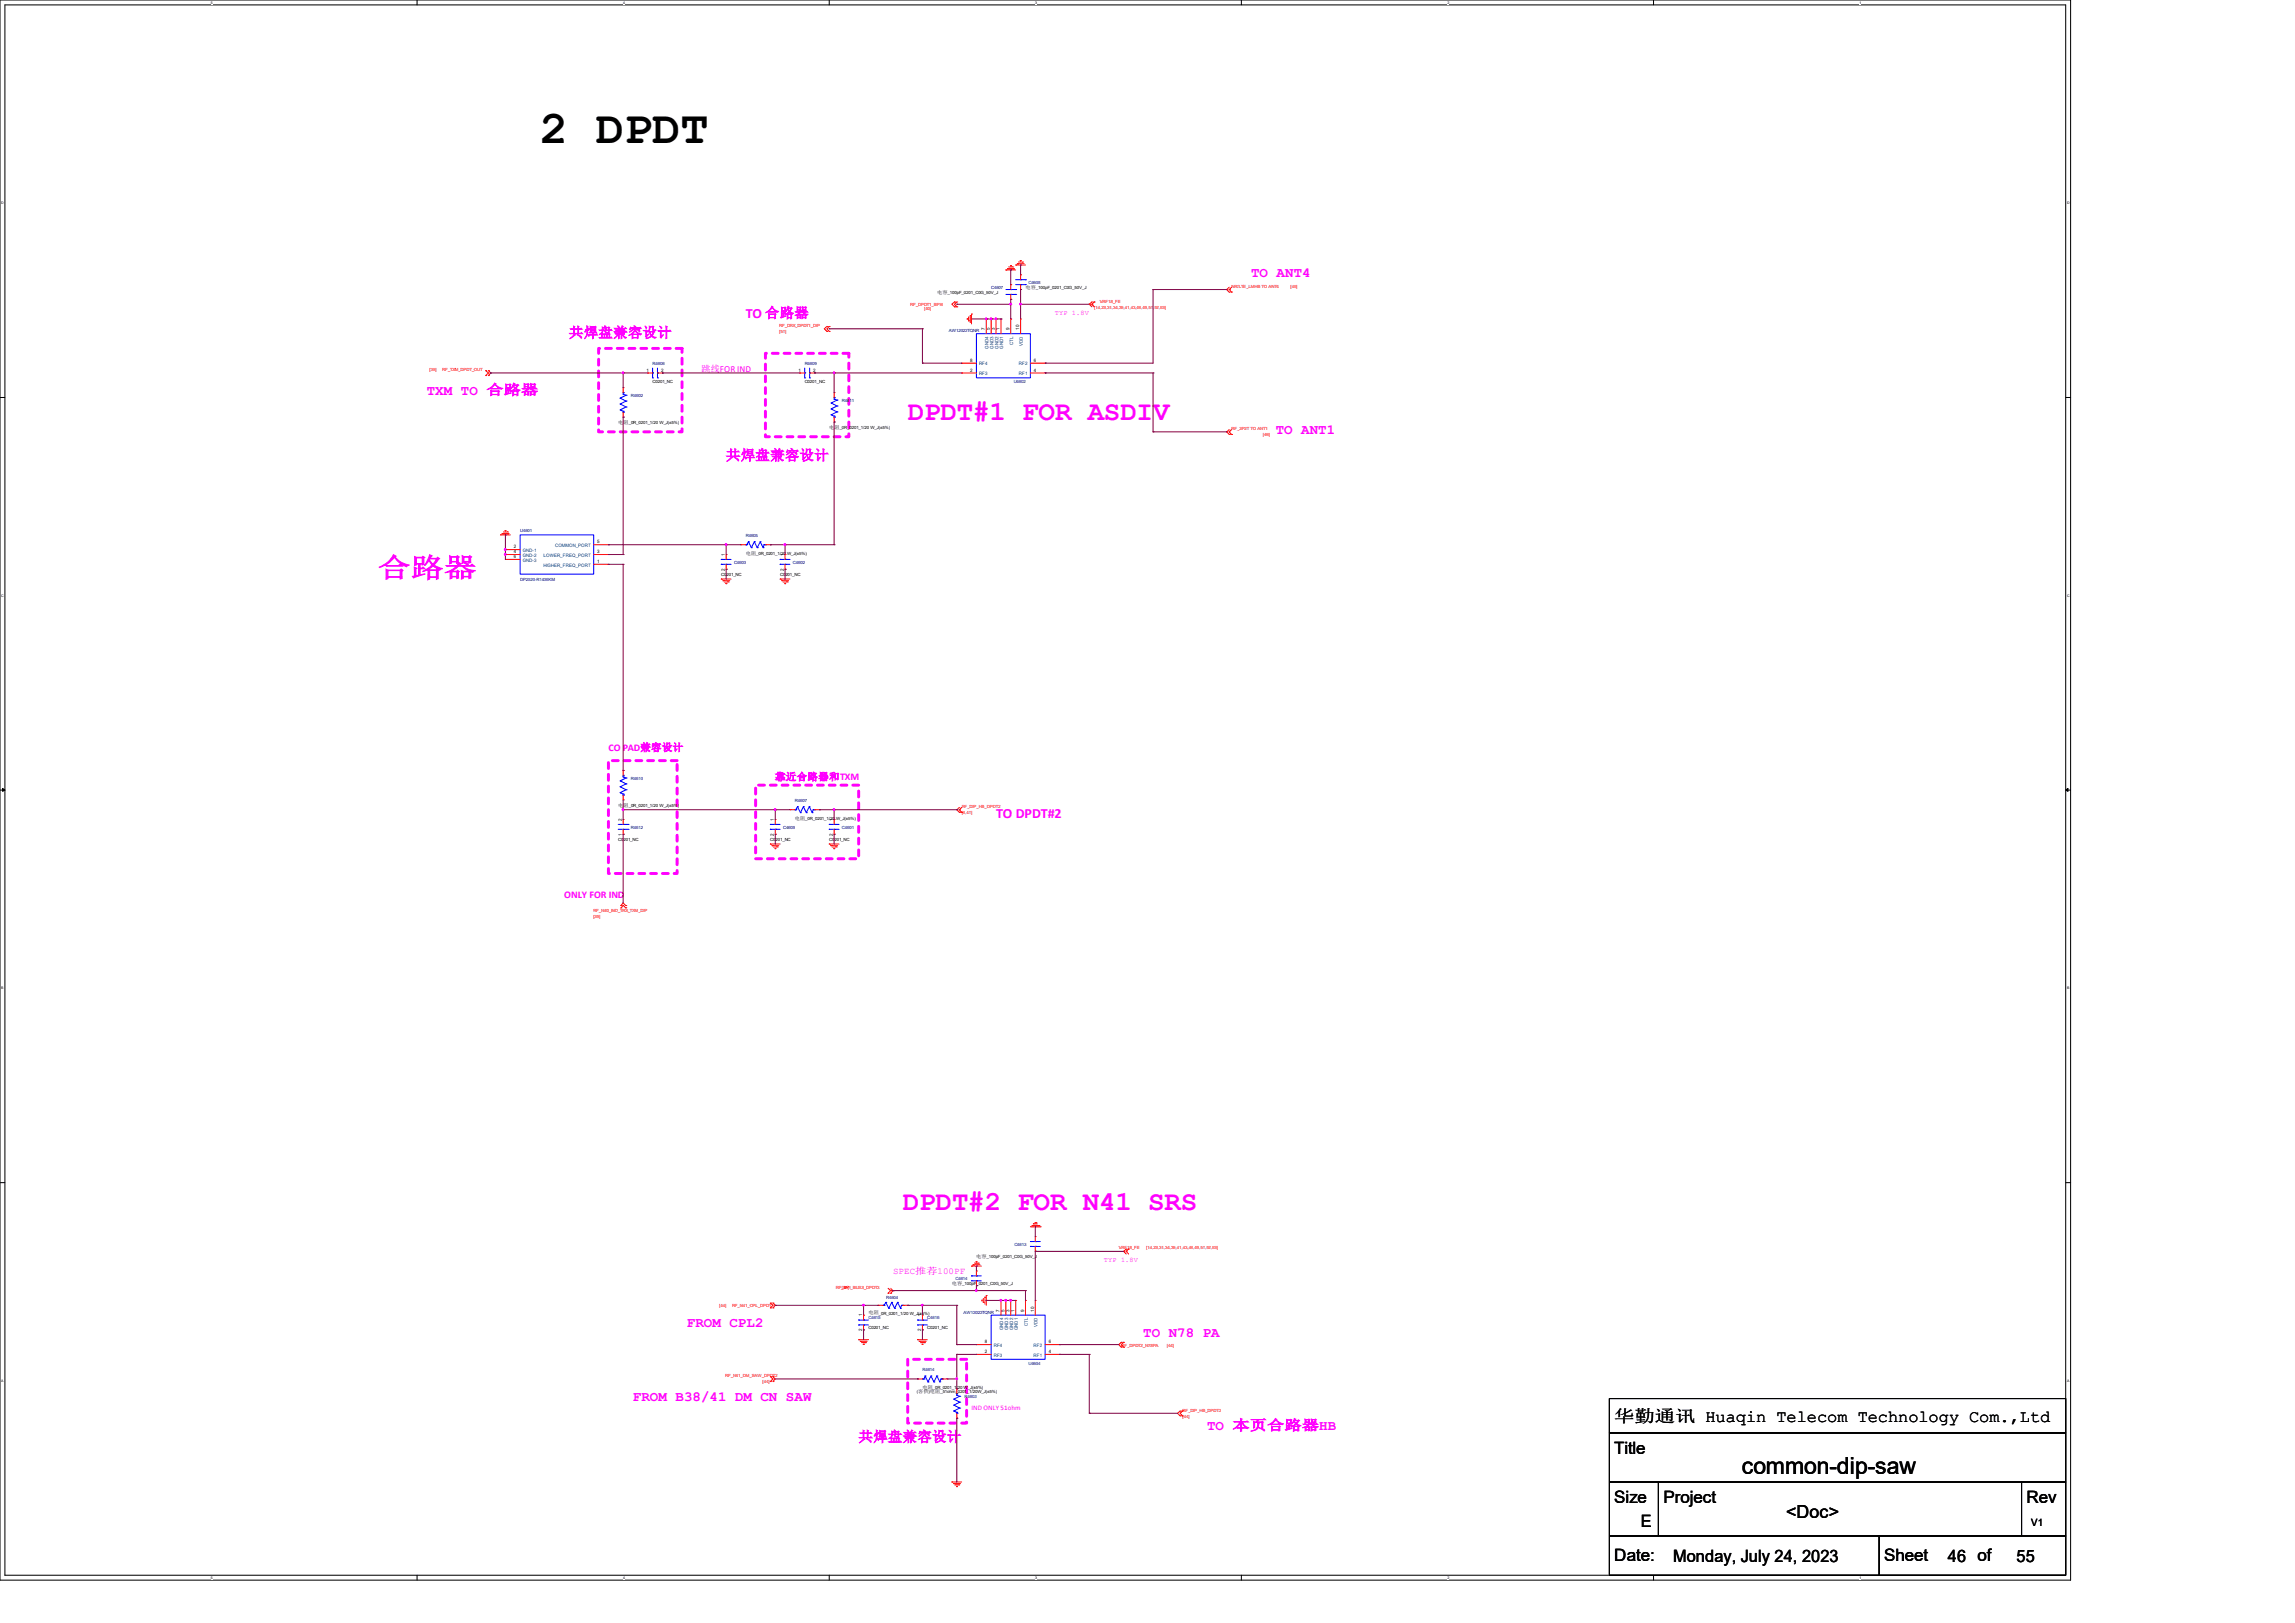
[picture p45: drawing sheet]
<svg xmlns="http://www.w3.org/2000/svg" width="297mm" height="210mm" viewBox="0 0 297 210" stroke-linecap="round" stroke-linejoin="round" font-family="sans-serif">
<defs><g id="words">
<text font-size="6.1" x="69.8" y="18.5">2 DPDT</text>
<g font-size="3.6" fill="#f0f">
<text x="117.5" y="54.4">DPDT#1 FOR ASDIV</text>
<text x="48.9" y="74.7">合路器</text>
<text x="116.8" y="156.6">DPDT#2 FOR N41 SRS</text>
</g>
<text font-size="3" x="225.4" y="190.7">common-dip-saw</text>
<text font-size="2.3" x="231.1" y="196.5">&lt;Doc&gt;</text>
<g font-size="2.2">
<text x="208.9" y="184.1">华勤通讯 Huaqin Telecom Technology Com.,Ltd</text>
<text x="208.9" y="188.1">Title</text>
<text x="208.9" y="194.4">Size</text>
<text x="212.3" y="197.6">E</text>
<text x="215.3" y="194.4">Project</text>
<text x="262.3" y="194.4">Rev</text>
<text x="208.9" y="202.1">Date:</text>
<text x="216.5" y="202.1">Monday, July 24, 2023</text>
<text x="243.8" y="202.1">Sheet</text>
<text x="252.1" y="202.1">46 of</text>
<text x="261" y="202.1">55</text>
</g>
<g font-size="1.8" fill="#f0f">
<text x="161.9" y="35.8">TO ANT4</text>
<text x="96.5" y="41.1">TO 合路器</text>
<text x="73.7" y="43.6">共焊盘兼容设计</text>
<text x="55.2" y="51.1">TXM TO 合路器</text>
<text x="94" y="59.5">共焊盘兼容设计</text>
<text x="165.1" y="56.1">TO ANT1</text>
<text x="128.9" y="105.9">TO DPDT#2</text>
<text x="88.9" y="171.7">FROM CPL2</text>
<text x="148" y="173">TO N78 PA</text>
<text x="81.9" y="181.2">FROM B38/41 DM CN SAW</text>
<text x="156.2" y="185">TO 本页合路器HB</text>
<text x="111.1" y="186.5">共焊盘兼容设计</text>
</g>
<g font-size="1.3" fill="#f0f">
<text x="78.7" y="97.2">CO PAD兼容设计</text>
<text x="100.3" y="101">靠近合路器和TXM</text>
<text x="73" y="116.2">ONLY FOR IND</text>
</g>
<text font-size="1.3" x="262.9" y="197.4">V1</text>
<g font-size="1.2" fill="#f0f">
<text x="90.8" y="48.1">跳线FOR IND</text>
<text x="115.6" y="164.8">SPEC推荐100PF</text>
</g>
<g font-size=".9" fill="#f0f">
<text x="136.5" y="40.7">TYP 1.8V</text>
<text x="142.9" y="163.3">TYP 1.8V</text>
<text x="125.7" y="182.5">IND ONLY 51ohm</text>
</g>
<g font-size=".6" fill="#f00">
<text x="117.8" y="39.5">RF_DPDT1_BPI6</text>
<text x="119.6" y="40.2">[40]</text>
<text x="141.6" y="39.9">[14,23,31,34,39,41,43,46,49,51,52,53]</text>
<text x="142.3" y="39.2">VRF18_FE</text>
<text x="159.4" y="37.3">NR/LTE_LMHB TO ANT4</text>
<text x="167" y="37.3">[45]</text>
<text x="100.8" y="42.3">RF_DRX_DPDT1_DIP</text>
<text x="100.8" y="43.1">[51]</text>
<text x="55.6" y="48.1">[39]</text>
<text x="57.2" y="48.1">RF_TXM_DPDT_OUT</text>
<text x="159.4" y="55.7">RF_2P2T TO ANT1</text>
<text x="163.4" y="56.4">[46]</text>
<text x="124.5" y="104.6">RF_DIP_HB_DPDT2</text>
<text x="124.5" y="105.3">[6,41]</text>
<text x="76.8" y="118">RF_N40_IND_TRX_TXM_DIP</text>
<text x="76.8" y="118.8">[39]</text>
<text x="144.8" y="161.6">VRF18_FE</text>
<text x="148.3" y="161.6">[14,23,31,34,39,41,43,46,49,51,52,53]</text>
<text x="108.2" y="166.8">RF_BPI_BUS3_DPDT3</text>
<text x="109" y="166.8">[35]</text>
<text x="93.1" y="169.2">[44]</text>
<text x="94.7" y="169.2">RF_N41_CPL_DPDT</text>
<text x="93.9" y="178.2">RF_N41_DM_SAW_DPDT2</text>
<text x="98.7" y="179">[44]</text>
<text x="145.2" y="174.3">RF_DPDT2_N78PA</text>
<text x="151" y="174.3">[44]</text>
<text x="153" y="182.7">RF_DIP_HB_DPDT2</text>
<text x="153" y="183.4">[44]</text>
</g>
<g font-size=".6">
<text x="121.3" y="38">电容</text>
<text x="122.6" y="38">_100pF_0201_C0G_50V_J</text>
<text x="132.7" y="37.4">电容</text>
<text x="134.1" y="37.4">_100pF_0201_C0G_50V_J</text>
<text x="125.6" y="46.8">8</text>
<text x="127.5" y="42.7" transform="rotate(-90 127.5 42.7)">7</text>
<text x="128.1" y="42.7" transform="rotate(-90 128.1 42.7)">5</text>
<text x="128.7" y="42.7" transform="rotate(-90 128.7 42.7)">3</text>
<text x="129.4" y="42.7" transform="rotate(-90 129.4 42.7)">1</text>
<text x="130.6" y="42.7" transform="rotate(-90 130.6 42.7)">9</text>
<text x="131.9" y="42.7" transform="rotate(-90 131.9 42.7)">10</text>
<text x="133.8" y="46.8">6</text>
<text x="83.6" y="48.1">1</text>
<text x="84.5" y="49.5">C0201_NC</text>
<text x="85.6" y="48.1">2</text>
<text x="103.3" y="48.1">1</text>
<text x="104.1" y="49.5">C0201_NC</text>
<text x="105.2" y="48.1">2</text>
<text x="125.6" y="48.1">2</text>
<text x="133.8" y="48.1">4</text>
<text x="80" y="54.9">电阻</text>
<text x="81.4" y="54.9">_0R_0201_1/20 W_J(±5%)</text>
<text x="107.3" y="55.5">电阻</text>
<text x="108.7" y="55.5">_0R_0201_1/20 W_J(±5%)</text>
<text x="66.5" y="71">2</text>
<text x="66.5" y="71.6">4</text>
<text x="77.3" y="71.6">3</text>
<text x="77.3" y="70.3">5</text>
<text x="93.8" y="71.9" transform="rotate(-90 93.8 71.9)">1</text>
<text x="96.5" y="71.8">电阻</text>
<text x="97.9" y="71.8">_0R_0201_1/20 W_J(±5%)</text>
<text x="101.4" y="71.9" transform="rotate(-90 101.4 71.9)">1</text>
<text x="66.5" y="72.2">6</text>
<text x="77.3" y="72.9">1</text>
<text x="93.3" y="74.6">C0201_NC</text>
<text x="93.8" y="73.8" transform="rotate(-90 93.8 73.8)">2</text>
<text x="101" y="74.6">C0201_NC</text>
<text x="101.4" y="73.8" transform="rotate(-90 101.4 73.8)">2</text>
<text x="80" y="104.4">电阻</text>
<text x="80.5" y="106.2" transform="rotate(-90 80.5 106.2)">2</text>
<text x="81.4" y="104.4">_0R_0201_1/20 W_J(±5%)</text>
<text x="100.2" y="106.2" transform="rotate(-90 100.2 106.2)">1</text>
<text x="102.9" y="106">电阻</text>
<text x="104.2" y="106.1">_0R_0201_1/20 W_J(±5%)</text>
<text x="107.8" y="106.2" transform="rotate(-90 107.8 106.2)">1</text>
<text x="80" y="108.8">C0201_NC</text>
<text x="80.5" y="108.1" transform="rotate(-90 80.5 108.1)">1</text>
<text x="99.7" y="108.8">C0201_NC</text>
<text x="100.2" y="108.1" transform="rotate(-90 100.2 108.1)">2</text>
<text x="107.3" y="108.8">C0201_NC</text>
<text x="107.8" y="108.1" transform="rotate(-90 107.8 108.1)">2</text>
<text x="123.2" y="166.3">电容</text>
<text x="124.5" y="166.3">_100pF_0201_C0G_50V_J</text>
<text x="126.3" y="162.8">电容</text>
<text x="127.7" y="162.8">_100pF_0201_C0G_50V_J</text>
<text x="111.6" y="172.3" transform="rotate(-90 111.6 172.3)">2</text>
<text x="111.6" y="170.3" transform="rotate(-90 111.6 170.3)">1</text>
<text x="112.4" y="172">C0201_NC</text>
<text x="112.4" y="170.1">电阻</text>
<text x="113.7" y="170.1">_0R_0201_1/20 W_J(±5%)</text>
<text x="119.2" y="172.3" transform="rotate(-90 119.2 172.3)">2</text>
<text x="119.2" y="170.3" transform="rotate(-90 119.2 170.3)">1</text>
<text x="120" y="172">C0201_NC</text>
<text x="127.5" y="173.8">8</text>
<text x="129.4" y="169.7" transform="rotate(-90 129.4 169.7)">7</text>
<text x="130" y="169.7" transform="rotate(-90 130 169.7)">5</text>
<text x="130.6" y="169.7" transform="rotate(-90 130.6 169.7)">3</text>
<text x="131.3" y="169.7" transform="rotate(-90 131.3 169.7)">1</text>
<text x="132.5" y="169.7" transform="rotate(-90 132.5 169.7)">9</text>
<text x="133.8" y="169.7" transform="rotate(-90 133.8 169.7)">10</text>
<text x="135.7" y="173.8">6</text>
<text x="119.4" y="179.7">电阻</text>
<text x="120.7" y="179.7">_0R_0201_1/20 W_J(±5%)</text>
<text x="127.5" y="175.1">2</text>
<text x="135.7" y="175.1">4</text>
<text x="118.7" y="180.2">(</text>
<text x="118.8" y="180.2">客供 电阻</text>
<text x="120.2" y="180.2">)</text>
<text x="121.7" y="180.2">_51ohm_0201_1/20W_J(±5%)</text>
</g>
<g font-size=".6" fill="#000080">
<text x="128.3" y="37.4">C4607</text>
<text x="133.1" y="36.7">C4608</text>
<text x="84.5" y="47.2">R4606</text>
<text x="104.1" y="47.2">R4609</text>
<text x="122.8" y="43">AW12022TQNR</text>
<text x="81.7" y="51.4">R4602</text>
<text x="109" y="52">R4611</text>
<text x="131.2" y="49.6">U4602</text>
<text x="67.3" y="68.8">U4601</text>
<text x="96.5" y="69.5">R4605</text>
<text x="67.3" y="75.2">DP2520-R1436KM</text>
<text x="95" y="72.9">C4603</text>
<text x="102.6" y="72.9">C4602</text>
<text x="81.7" y="100.9">R4610</text>
<text x="81.7" y="107.2">R4612</text>
<text x="101.3" y="107.2">C4609</text>
<text x="102.9" y="103.8">R4607</text>
<text x="109" y="107.2">C4601</text>
<text x="131.3" y="161.2">C4613</text>
<text x="123.7" y="165.7">C4614</text>
<text x="112.4" y="170.7">C4615</text>
<text x="114.7" y="168">R4604</text>
<text x="120" y="170.7">C4616</text>
<text x="124.7" y="170">AW12022TQNR</text>
<text x="119.4" y="177.4">R4614</text>
<text x="133.1" y="176.6">U4604</text>
<text x="124.8" y="180.9">R4603</text>
</g>
<g font-size=".6" fill="#004080">
<text x="126.7" y="47.3">RF4</text>
<text x="127.9" y="45.2" transform="rotate(-90 127.9 45.2)">GND4</text>
<text x="128.6" y="45.2" transform="rotate(-90 128.6 45.2)">GND3</text>
<text x="129.2" y="45.2" transform="rotate(-90 129.2 45.2)">GND2</text>
<text x="129.8" y="45.2" transform="rotate(-90 129.8 45.2)">GND1</text>
<text x="131.1" y="44.6" transform="rotate(-90 131.1 44.6)">CTL</text>
<text x="131.9" y="47.3">RF2</text>
<text x="132.4" y="44.7" transform="rotate(-90 132.4 44.7)">VDD</text>
<text x="126.7" y="48.6">RF3</text>
<text x="131.9" y="48.6">RF1</text>
<text x="67.6" y="71.4">GND-1</text>
<text x="71.8" y="70.8">COMMON_PORT</text>
<text x="67.6" y="72.1">GND-2</text>
<text x="67.6" y="72.7">GND-3</text>
<text x="70.4" y="73.3">HIGHER_FREQ_PORT</text>
<text x="70.4" y="72.1">LOWER_FREQ_PORT</text>
<text x="129.8" y="172.2" transform="rotate(-90 129.8 172.2)">GND4</text>
<text x="130.5" y="172.2" transform="rotate(-90 130.5 172.2)">GND3</text>
<text x="131.1" y="172.2" transform="rotate(-90 131.1 172.2)">GND2</text>
<text x="131.7" y="172.2" transform="rotate(-90 131.7 172.2)">GND1</text>
<text x="133" y="171.6" transform="rotate(-90 133 171.6)">CTL</text>
<text x="134.3" y="171.7" transform="rotate(-90 134.3 171.7)">VDD</text>
<text x="128.6" y="175.6">RF3</text>
<text x="128.6" y="174.3">RF4</text>
<text x="133.8" y="175.6">RF1</text>
<text x="133.8" y="174.3">RF2</text>
</g>
<g font-size=".5">
<text x="27.3" y=".5">5</text>
<text x="80.6" y=".5">4</text>
<text x="134" y=".5">3</text>
<text x="187.3" y=".5">2</text>
<text x="240.7" y=".5">1</text>
<text x=".2" y="26.4">D</text>
<text x="267.5" y="26.4">D</text>
<text x=".2" y="77.2">C</text>
<text x="267.5" y="77.2">C</text>
<text x=".2" y="128">B</text>
<text x="267.5" y="128">B</text>
<text x=".2" y="178.8">A</text>
<text x="267.5" y="178.8">A</text>
<text x="27.3" y="204.3">5</text>
<text x="80.6" y="204.3">4</text>
<text x="134" y="204.3">3</text>
<text x="187.3" y="204.3">2</text>
<text x="240.7" y="204.3">1</text>
</g>
</g></defs>
<path d="M0 0h268v204.5h-268zM.6 .6h266.7v203.2h-266.7z" fill="none" stroke="#000" stroke-width=".13"/>
<g fill="#fff">
<path d="M27.3 .1h.2v.5h-.2z"/>
<path d="M27.3 203.9h.2v.5h-.2z"/>
</g>
<path d="M54 0v.6M54 203.8v.7" fill="none" stroke="#000" stroke-width=".13"/>
<g fill="#fff">
<path d="M80.6 .1h.3v.5h-.3z"/>
<path d="M80.6 203.9h.3v.5h-.3z"/>
</g>
<path d="M107.3 0v.6M107.3 203.8v.7" fill="none" stroke="#000" stroke-width=".13"/>
<g fill="#fff">
<path d="M134 .1h.2v.5h-.2z"/>
<path d="M134 203.9h.2v.5h-.2z"/>
</g>
<path d="M160.7 0v.6M160.7 203.8v.7" fill="none" stroke="#000" stroke-width=".13"/>
<g fill="#fff">
<path d="M187.3 .1h.2v.5h-.2z"/>
<path d="M187.3 203.9h.2v.5h-.2z"/>
</g>
<path d="M214 0v.6M214 203.8v.7" fill="none" stroke="#000" stroke-width=".13"/>
<g fill="#fff">
<path d="M240.7 .1h.2v.5h-.2z"/>
<path d="M240.7 203.9h.2v.5h-.2z"/>
<path d="M.2 26h.3v.5h-.3z"/>
<path d="M267.5 26h.3v.5h-.3z"/>
<path d="M.2 76.8h.3v.5h-.3z"/>
<path d="M267.5 76.8h.3v.5h-.3z"/>
</g>
<path d="M0 51.4h.6M267.3 51.4h.7" fill="none" stroke="#000" stroke-width=".13"/>
<g fill="#fff">
<path d="M.2 127.6h.2v.5h-.2z"/>
<path d="M267.5 127.6h.3v.5h-.3z"/>
</g>
<path d="M0 102.2h.6M267.3 102.2h.7" fill="none" stroke="#000" stroke-width=".13"/>
<path d="M.3 102l.3 .2-.3 .2zM267.3 102.2l.3-.2v.4z" fill="#000" stroke="#000" stroke-width=".13"/>
<g fill="#fff">
<path d="M.2 178.4h.3v.5h-.3z"/>
<path d="M267.5 178.4h.3v.5h-.3z"/>
</g>
<path d="M0 153h.6M267.3 153h.7M208.3 185.4h59v6.4h-59zM208.3 181h59v4.4h-59zM208.3 191.8h6.3v7h-6.3zM208.3 198.8h34.9v5h-34.9zM214.6 191.8h47v7h-47zM243.2 198.8h24.1v5h-24.1zM261.6 191.8h5.7v7h-5.7z" fill="none" stroke="#000" stroke-width=".13"/>
<path d="M77.5 45.1h10.8v10.8h-10.8zM99.1 45.7h10.8v10.8h-10.8zM78.7 98.4h8.9v14.6h-8.9zM97.8 101.6h13.3v9.5h-13.3zM117.5 175.9h7.6v8.2h-7.6z" fill="none" stroke="#f0f" stroke-width=".38" stroke-dasharray=".8 .8"/>
<g fill="none" stroke="#f00" stroke-width=".13">
<path d="M123.5 39.7h.1M123.5 39.1h.1M123.5 39.1l-.3 .3 .3 .3M123.8 39.7h.1M123.8 39.1h.1M123.8 39.1l-.3 .3 .3 .3M130.2 34.9h.1M130.2 34.9h1.2M130.4 34.8h.1M130.4 34.8h.9M130.6 34.5h.5M130.8 34.4h.1"/>
<path d="M130.8 38.7h.1M130.8 36.8h.1M130.8 36.8v.7M130.8 38.1v.6M131.1 34.5h.1M131.4 34.3h.1M131.4 34.3h1.3M131.7 34.1h.1M131.7 34.1h.8M131.8 33.9h.5M132 33.7h.1M132 33.7h.2"/>
<path d="M132.1 37.5h.1M132.1 35.6h.1M132.1 35.6v.6M132.1 36.8v.7M132.3 33.9h.1M141 39.4h.1M141 39.4l.3 .3M141.3 39.4h.1M141.3 39.1h.1M141.3 39.4l.3 .3M141.3 39.1l-.3 .3M141.6 39.1h.1"/>
<path d="M141.6 39.1l-.3 .3M158.7 37.5h.1M158.7 37.5l.4 .3M159.1 37.5h.1M159.1 37.8h.1M159.1 37.5l.3 .3M159.1 37.2l-.4 .3M159.4 37.8h.1M159.4 37.2l-.3 .3M62.9 48h.1M62.9 48.6h.1M62.9 48l.3 .3-.3 .3"/>
<path d="M63.2 48.6h.1M63.2 48h.1M63.2 48l.3 .3-.3 .3M80.6 54h.1M80.6 50.2h.1M80.6 50.2v.6M80.6 53.3v.7M83.8 48.3h.1M83.8 48.3h.7M85.1 48.3h.6M85.7 48.3h.1M103.5 48.3h.1"/>
<path d="M103.5 48.3h.6M104.8 48.3h.6M105.4 48.3h.1M107 42.9h.1M107 42.2h.1M107 42.2l-.3 .3 .3 .4M107.3 42.9h.1M107.3 42.2h.1M107.3 42.2l-.3 .3 .3 .4M107.9 54.6h.1M107.9 50.8h.1M107.9 50.8v.6"/>
<path d="M107.9 54v.6M124.5 48.3h.1M124.5 47h.1M124.5 48.3h1.9M124.5 47h1.9M125.2 41.2h.1M125.2 41.2v.2M125.3 41.5h.1M125.3 41v.5M125.6 40.9h.1M125.6 40.9v.8M125.7 40.6h.1"/>
<path d="M125.7 40.6v1.3M127.6 41.3h.1M127.6 41.3v1.9M128.3 41.3h.1M128.3 41.3v1.9M128.9 41.3h.1M128.9 41.3v1.9M129.5 41.3h.1M129.5 41.3v1.9M130.8 41.3h.1M130.8 41.3v1.9M132.1 41.3h.1"/>
<path d="M132.1 41.3v1.9M133.3 48.3h2M133.3 47h2M135.3 48.3h.1M135.3 47h.1M158.7 55.9h.1M158.7 55.9l.4 .3M159.1 55.9h.1M159.1 56.2h.1M159.1 55.9l.3 .3M159.1 55.6l-.4 .3M159.4 56.2h.1"/>
<path d="M159.4 55.6l-.3 .3M64.8 69.2h.1M64.8 69.2h1.2M65 69h.1M65 69h.9M65.2 68.8h.5M65.4 68.7h.1M65.4 71.1h.1M65.4 71.8h.1M65.4 72.4h.1M65.4 71.1h1.9M65.4 71.8h1.9"/>
<path d="M65.4 72.4h1.9M65.7 68.8h.1M76.8 70.5h1.9M76.8 73h1.9M76.8 71.8h1.9M78.7 73h.1M78.7 71.8h.1M78.7 70.5h.1M93.3 74.9h.1M93.3 74.9h1.3M93.6 75.1h.1M93.6 75.1h.8"/>
<path d="M93.7 75.3h.5M93.9 75.5h.1M93.9 75.5h.2M94 71.8h.1M94 73.7h.1M94 71.8v.6M94 73v.7M94.2 75.3h.1M95.9 70.5h.1M95.9 70.5h.6M99.1 70.5h.6M99.7 70.5h.1"/>
<path d="M101 74.9h.1M101 74.9h1.2M101.2 75.1h.1M101.2 75.1h.9M101.3 75.3h.6M101.6 75.5h.1M101.6 71.8h.1M101.6 73.7h.1M101.6 71.8v.6M101.6 73v.7M101.9 75.3h.1M80.6 99.7h.1"/>
<path d="M80.6 99.7v.6M80.3 117.2h.1M80.3 117.5h.1M80.3 117.2l.3-.4 .4 .4M80.3 117.5l.3-.3 .4 .3M80.6 103.5h.1M80.6 107.9h.1M80.6 106h.1M80.6 102.9v.6M80.6 106v.7M80.6 107.3v.6M81 117.2h.1"/>
<path d="M81 117.5h.1M99.7 109.2h.1M99.7 109.2h1.3M99.9 109.4h.1M99.9 109.4h.9M100.1 109.6h.5M100.3 109.8h.1M100.3 106h.1M100.3 107.9h.1M100.3 106v.7M100.3 107.3v.6M100.6 109.6h.1"/>
<path d="M102.2 104.8h.1M102.2 104.8h.7M105.4 104.8h.6M106 104.8h.1M107.3 109.2h.1M107.3 109.2h1.3M107.5 109.4h.1M107.5 109.4h.9M107.7 109.6h.5M107.9 109.8h.1M107.9 106h.1M107.9 107.9h.1"/>
<path d="M107.9 106v.7M107.9 107.3v.6M108.2 109.6h.1M123.8 104.8h.1M123.8 104.8l.4 .3M124.2 104.8h.1M124.2 105.1h.1M124.2 104.8l.3 .3M124.2 104.5l-.4 .3M124.5 105.1h.1M124.5 104.5l-.3 .3M133.3 158.7h1.3"/>
<path d="M133.6 158.6h.9M133.7 158.4h.1M133.7 158.4h.5M133.9 158.2h.2M134.1 158.2h.1M134.5 158.6h.1M134.6 158.7h.1M99.7 168.6h.1M99.7 169.2h.1M99.7 178.8h.1M99.7 178.1h.1M99.7 168.6l.3 .3-.3 .3"/>
<path d="M99.7 178.1l.3 .3-.3 .4M100 169.2h.1M100 168.6h.1M100 178.1h.1M100 178.8h.1M100 168.6l.3 .3-.3 .3M100 178.1l.3 .3-.3 .4M111.1 173.4h.1M111.1 173.4h1.3M111.3 173.6h.1M111.3 173.6h.9M111.5 173.7h.5"/>
<path d="M111.7 173.9h.1M111.8 170.2h.1M111.8 172.1h.1M111.8 170.2v.6M111.8 171.4v.7M112 173.7h.1M113.7 168.9h.1M113.7 168.9h.6M114.9 167.3h.1M114.9 166.7l.4 .3M115.3 167h.1M115.3 167.3h.1"/>
<path d="M115.3 167l-.4 .3M115.3 166.7l.3 .3M115.6 167h.1M115.6 167l-.3 .3M116.8 168.9h.7M117.5 168.9h.1M118.7 173.4h.1M118.7 178.4h.1M118.7 173.4h1.3M118.7 178.4h.7M119 173.6h.1M119 173.6h.8"/>
<path d="M119.1 173.7h.5M119.3 173.9h.1M119.3 173.9h.2M119.4 170.2h.1M119.4 172.1h.1M119.4 170.2v.6M119.4 171.4v.7M119.6 173.7h.1M121.9 178.4h.7M122.6 178.4h.1M123.8 179.7h.1M123.8 179.7v.6"/>
<path d="M125.7 163.8h.1M125.7 163.8h1.3M125.9 163.7h.1M125.9 163.7h.9M126.1 163.4h.5M126.3 163.3h.1M126.4 166.4h.1M126.4 164.5h.1M126.4 175.3h.1M126.4 174h.1M126.4 164.5v.6M126.4 165.7v.7"/>
<path d="M126.4 175.3h1.9M126.4 174h1.9M126.6 163.4h.1M127.1 168.2h.1M127.1 168.2v.2M127.3 168.5h.1M127.3 168v.5M127.5 167.9h.1M127.5 167.9v.8M127.6 167.6h.1M127.6 167.6v1.3M129.5 168.3h.1"/>
<path d="M129.5 168.3v1.9M130.2 168.3h.1M130.2 168.3v1.9M130.8 168.3h.1M130.8 168.3v1.9M131.4 168.3h.1M131.4 168.3v1.9M132.7 168.3h.1M132.7 168.3v1.9M134 161.9h.1M134 160h.1M134 168.3h.1"/>
<path d="M134 160v.7M134 161.3v.6M134 168.3v1.9M135.3 175.3h1.9M135.3 174h1.9M137.2 175.3h.1M137.2 174h.1M145.1 174.3h.1M145.1 173.7h.1M145.1 173.7l-.3 .3 .3 .3M145.4 161.9h.1M145.4 173.7h.1"/>
<path d="M145.4 174.3h.1M145.4 161.9l.4 .4M145.4 173.7l-.3 .3 .3 .3M145.8 161.9h.1M145.8 161.6h.1M145.8 161.9l.2 .4M145.8 161.6l-.4 .3M146 161.6h.1M146 161.6l-.2 .3M123.2 191.8h.1M123.2 191.8h1.3M123.4 192h.1"/>
<path d="M123.4 192h.9M123.6 192.2h.5M123.8 192.4h.1M123.8 183.5h.1M123.8 182.9v.6M124.1 192.2h.1M152.7 182.6h.1M152.7 183.2h.1M152.7 182.6l-.3 .3 .3 .3M153 183.2h.1M153 182.6h.1M153 182.6l-.3 .3 .3 .3"/>
</g>
<g fill="none" stroke="#00f" stroke-width=".13">
<path d="M130.2 38.1h1.2M130.2 37.5h1.2M130.8 38.1h.1M130.8 37.5h.1M131.4 38.1h.1M131.4 37.5h.1M131.4 36.8h1.3M131.4 36.2h1.3M132.1 36.8h.1M132.1 36.2h.1M132.7 36.8h.1M132.7 36.2h.1"/>
<path d="M80.3 51.5h.1M80.3 52.3h.1M80.3 53h.1M80.3 51.5l.7 .4M80.3 52.3l.7 .4M80.3 53l.3 .2M80.6 50.8h.1M80.6 53.3h.1M80.6 51h.1M80.6 53.2h.1M80.6 50.8v.2M80.6 53.2v.1"/>
<path d="M80.6 51l.4 .1M81 51.1h.1M81 51.9h.1M81 52.7h.1M81 51.1l-.7 .4M81 51.9l-.7 .4M81 52.7l-.7 .3M84.5 48.3h.1M84.5 48.9h.1M84.5 47.6v1.3M85.1 48.9h.1M85.1 48.3h.1"/>
<path d="M85.1 47.6v1.3M104.1 48.3h.1M104.1 48.9h.1M104.1 47.6v1.3M104.8 48.9h.1M104.8 48.3h.1M104.8 47.6v1.3M107.6 52.2h.1M107.6 52.9h.1M107.6 53.7h.1M107.6 52.2l.7 .3M107.6 52.9l.7 .4"/>
<path d="M107.6 53.7l.3 .1M107.9 51.4h.1M107.9 54h.1M107.9 51.6h.1M107.9 53.8h.1M107.9 51.4v.2M107.9 53.8v.2M107.9 51.6l.4 .2M108.3 51.8h.1M108.3 52.5h.1M108.3 53.3h.1M108.3 51.8l-.7 .4"/>
<path d="M108.3 52.5l-.7 .4M108.3 53.3l-.7 .4M126.4 43.2h6.9v5.7h-6.9zM67.3 69.2h9.5v5.1h-9.5zM93.3 72.4h.1M93.3 73h.1M93.3 72.4h1.3M93.3 73h1.3M94 72.4h.1M94 73h.1M96.5 70.5h.1M96.6 70.5h.1"/>
<path d="M96.9 70.1h.1M96.9 70.1l.3 .8M96.9 70.1l-.3 .4M97.2 70.9h.1M97.6 70.1h.1M97.6 70.1l.4 .8M97.6 70.1l-.4 .8M98 70.9h.1M98.4 70.1h.1M98.4 70.1l.4 .8M98.4 70.1l-.4 .8M98.8 70.9h.1"/>
<path d="M98.9 70.5h.1M98.9 70.5h.2M98.9 70.5l-.1 .4M99.1 70.5h.1M101 72.4h.1M101 73h.1M101 72.4h1.2M101 73h1.2M101.6 72.4h.1M101.6 73h.1M80 106.7h1.3M80 107.3h1.3"/>
<path d="M80.3 101h.1M80.3 101.8h.1M80.3 102.6h.1M80.3 101l.7 .4M80.3 101.8l.7 .4M80.3 102.6l.3 .1M80.6 100.3h.1M80.6 102.9h.1M80.6 100.5h.1M80.6 102.7h.1M80.6 107.3h.1M80.6 106.7h.1"/>
<path d="M80.6 100.3v.2M80.6 102.7v.2M80.6 100.5l.4 .2M81 100.7h.1M81 101.4h.1M81 102.2h.1M81 100.7l-.7 .3M81 101.4l-.7 .4M81 102.2l-.7 .4M81.3 107.3h.1M81.3 106.7h.1M99.7 106.7h.1"/>
<path d="M99.7 107.3h.1M99.7 106.7h1.3M99.7 107.3h1.3M100.3 106.7h.1M100.3 107.3h.1M102.9 104.8h.1M103 104.8h.1M103.2 104.4h.1M103.2 104.4l.4 .8M103.2 104.4l-.2 .4M103.6 105.2h.1M104 104.4h.1"/>
<path d="M104 104.4l.4 .8M104 104.4l-.4 .8M104.4 105.2h.1M104.7 104.4h.1M104.7 104.4l.4 .8M104.7 104.4l-.3 .8M105.1 105.2h.1M105.2 104.8h.1M105.2 104.8h.2M105.2 104.8l-.1 .4M105.4 104.8h.1M107.3 106.7h.1"/>
<path d="M107.3 107.3h.1M107.3 106.7h1.3M107.3 107.3h1.3M107.9 106.7h.1M107.9 107.3h.1M111.1 170.8h.1M111.1 171.4h.1M111.1 170.8h1.3M111.1 171.4h1.3M111.8 170.8h.1M111.8 171.4h.1M114.3 168.9h.1"/>
<path d="M114.4 168.9h.1M114.6 168.5h.1M114.6 168.5l.4 .8M114.6 168.5l-.2 .4M115 169.3h.1M115.4 168.5h.1M115.4 168.5l.4 .8M115.4 168.5l-.4 .8M115.8 169.3h.1M116.2 168.5h.1M116.2 168.5l.3 .8M116.2 168.5l-.4 .8"/>
<path d="M116.5 169.3h.1M116.7 168.9h.1M116.7 168.9l-.2 .4M116.8 168.9h.1M118.7 170.8h.1M118.7 171.4h.1M118.7 170.8h1.3M118.7 171.4h1.3M119.4 170.8h.1M119.4 171.4h.1M119.4 178.4h.1M119.4 178.4h.2"/>
<path d="M119.6 178.4h.1M119.7 178.1h.1M119.7 178.1l-.1 .3M119.7 178.1l.4 .7M120.1 178.8h.1M120.5 178.1h.1M120.5 178.1l-.4 .7M120.5 178.1l.4 .7M120.9 178.8h.1M121.2 178.1h.1M121.2 178.1l-.3 .7M121.2 178.1l.4 .7"/>
<path d="M121.6 178.8h.1M121.8 178.4h.1M121.8 178.4l-.2 .4M121.9 178.4h.1M125.7 165.7h.1M125.7 165.1h.1M125.7 165.7h1.3M125.7 165.1h1.3M126.4 165.7h.1M126.4 165.1h.1M128.3 170.2h7v5.7h-7zM133.3 161.3h.1"/>
<path d="M133.3 160.7h.1M133.3 161.3h1.3M133.3 160.7h1.3M134 161.3h.1M134 160.7h.1M123.4 181.1h.1M123.4 181.8h.1M123.4 182.6h.1M123.4 181.1l.8 .3M123.4 181.8l.8 .4M123.4 182.6l.4 .2M123.8 180.3h.1"/>
<path d="M123.8 182.9h.1M123.8 180.6h.1M123.8 182.8h.1M123.8 180.3v.3M123.8 182.8v.1M123.8 180.6l.4 .1M124.2 180.7h.1M124.2 181.4h.1M124.2 182.2h.1M124.2 180.7l-.8 .4M124.2 181.4l-.8 .4M124.2 182.2l-.8 .4"/>
</g>
<g fill="none" stroke="#800040" stroke-width=".13">
<path d="M123.8 39.4h.1M123.8 39.4h7M130.8 34.9h.1M130.8 38.7h.1M130.8 39.4h.1M130.8 34.9v1.9M130.8 38.7v2.6M132.1 34.3h.1M132.1 37.5h.1M132.1 39.4h.1M132.1 34.3v1.3M132.1 37.5v3.8"/>
<path d="M132.1 39.4h8.9M149.2 37.5h.1M149.2 37.5v9.5h-13.9M149.2 37.5h9.5M63.5 48.3h.1M63.5 48.3h20.3M80.6 48.3h.1M80.6 54h.1M80.6 48.3v1.9M80.6 54v17.8M85.7 48.3h.1M85.7 48.3h17.8"/>
<path d="M105.4 48.3h.1M105.4 48.3h19.1M107.3 42.5h.1M107.3 42.5h12.1M107.9 48.3h.1M107.9 54.6h.1M107.9 48.3v2.5M107.9 54.6v15.9M119.4 42.5h.1M119.4 47h.1M119.4 42.5v4.5M119.4 47h5.1"/>
<path d="M125.7 41.3h3.8M127.6 41.3h.1M128.3 41.3h.1M128.9 41.3h.1M129.5 41.3h.1M135.3 47h.1M135.3 48.3h.1M135.3 48.3h13.9M149.2 48.3h.1M149.2 55.9h.1M149.2 48.3v7.6M149.2 55.9h9.5"/>
<path d="M65.4 69.2h.1M65.4 71.1h.1M65.4 71.8h.1M65.4 69.2v3.2M78.7 70.5h.1M78.7 70.5h17.2M78.7 71.8h1.9M78.7 73h1.9M80.6 71.8h.1M80.6 73h.1M80.6 73v26.7M94 70.5h.1"/>
<path d="M94 73.7h.1M94 70.5v1.3M94 73.7v1.2M99.7 70.5h.1M99.7 70.5h8.2M101.6 70.5h.1M101.6 73.7h.1M101.6 70.5v1.3M101.6 73.7v1.2M107.9 70.5h.1M80.6 99.7h.1M80.6 104.8h.1"/>
<path d="M80.6 107.9h.1M80.6 103.5v2.5M80.6 107.9v8.9M80.6 104.8h21.6M100.3 104.8h.1M100.3 107.9h.1M100.3 104.8v1.2M100.3 107.9v1.3M106 104.8h.1M106 104.8h17.8M107.9 107.9h.1M107.9 104.8h.1"/>
<path d="M107.9 104.8v1.2M107.9 107.9v1.3M123.8 104.8h.1M134 158.7h.1M134 158.7v1.3M100.3 168.9h.1M100.3 168.9h13.4M100.3 178.4h18.4M111.8 168.9h.1M111.8 172.1h.1M111.8 168.9v1.3M111.8 172.1v1.3"/>
<path d="M115.6 167h.1M115.6 167h17.1M117.5 168.9h.1M117.5 168.9h6.3M118.7 178.4h.1M119.4 168.9h.1M119.4 172.1h.1M119.4 168.9v1.3M119.4 172.1v1.3M122.6 178.4h1.2M123.8 174h.1M123.8 168.9h.1"/>
<path d="M123.8 175.3h.1M123.8 179.7h.1M123.8 178.4h.1M123.8 174h2.6M123.8 168.9v5.1M123.8 175.3v4.4M123.8 175.3h2.6M126.4 163.8h.1M126.4 166.4h.1M126.4 167h.1M126.4 163.8v.7M126.4 166.4v.6"/>
<path d="M127.6 168.3h.1M127.6 168.3h3.8M129.5 168.3h.1M130.2 168.3h.1M130.8 168.3h.1M132.7 167h.1M132.7 167v1.3M134 161.9h.1M134 161.9v6.4M134 161.9h11.4M137.2 175.3h.1M137.2 174h.1"/>
<path d="M137.2 174h7.6M137.2 175.3h3.8M141 175.3h.1M141 175.3v7.6M123.8 183.5h.1M123.8 183.5v8.3M141 182.9h.1M141 182.9h11.4"/>
</g>
<g fill="#f0f" stroke="#f0f" stroke-width=".13">
<circle cx="126.3" cy="167" r=".11"/>
<circle cx="111.7" cy="168.9" r=".11"/>
<circle cx="119.4" cy="168.9" r=".11"/>
<circle cx="80.6" cy="48.2" r=".11"/>
<circle cx="132.1" cy="39.3" r=".11"/>
<circle cx="127.6" cy="41.3" r=".11"/>
<circle cx="130.8" cy="168.3" r=".11"/>
<circle cx="130.2" cy="168.3" r=".11"/>
<circle cx="129.5" cy="168.3" r=".11"/>
<circle cx="107.9" cy="48.2" r=".11"/>
<circle cx="94" cy="70.5" r=".11"/>
<circle cx="80.6" cy="104.8" r=".11"/>
<circle cx="101.6" cy="70.5" r=".11"/>
<circle cx="123.8" cy="178.4" r=".11"/>
<circle cx="128.2" cy="41.3" r=".11"/>
<circle cx="128.9" cy="41.3" r=".11"/>
<circle cx="130.8" cy="39.3" r=".11"/>
<circle cx="100.3" cy="104.8" r=".11"/>
<circle cx="107.9" cy="104.8" r=".11"/>
<circle cx="65.4" cy="71.1" r=".11"/>
<circle cx="65.4" cy="71.7" r=".11"/>
</g>
<use href="#words"/>
</svg>
